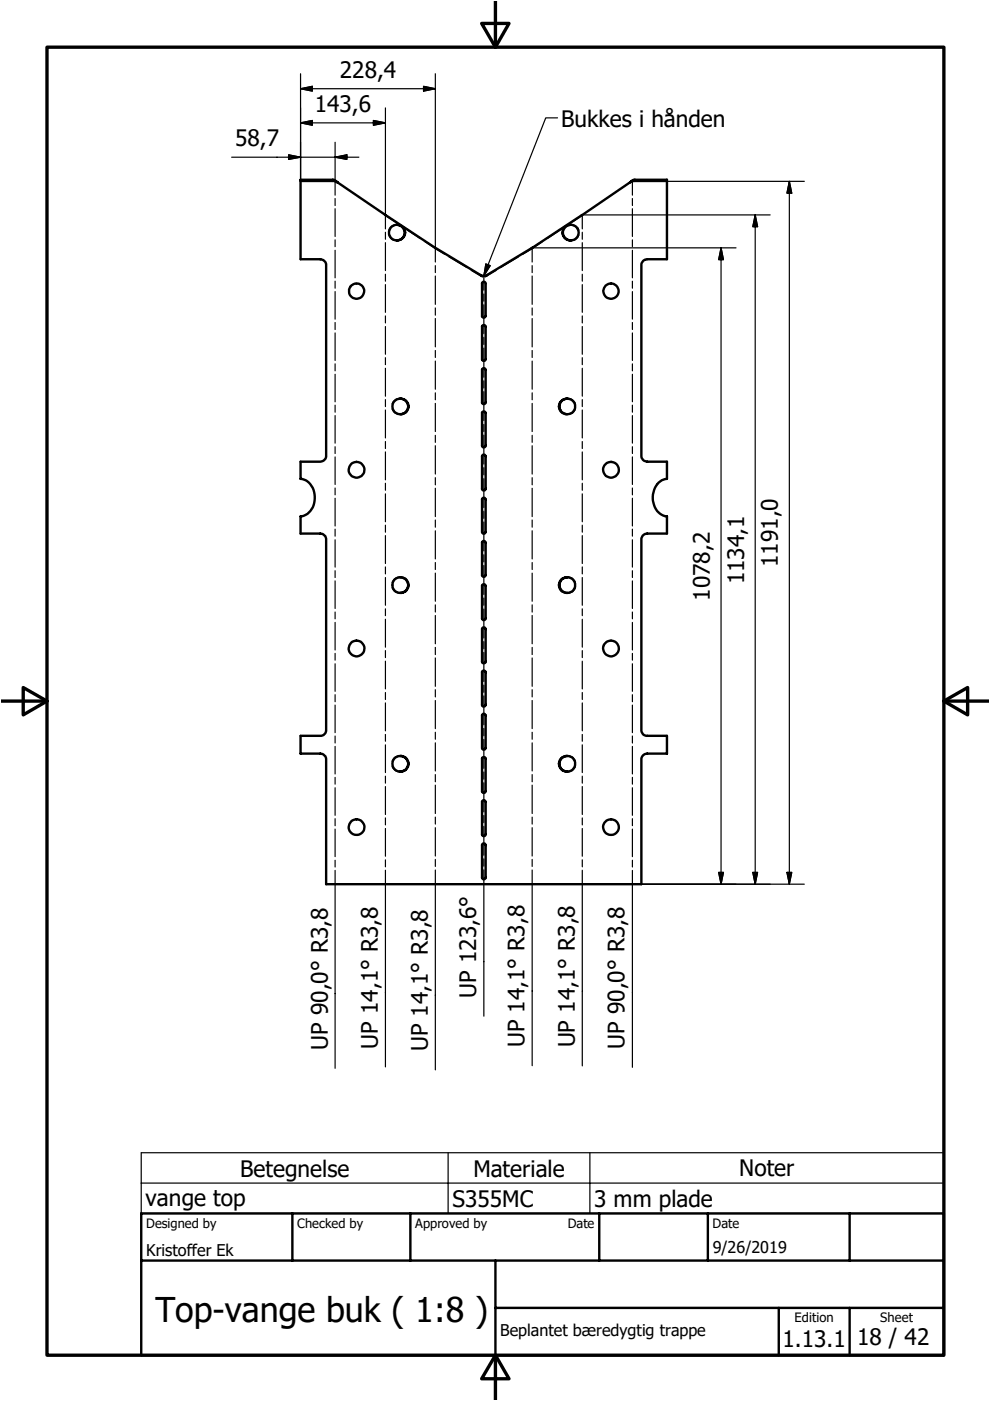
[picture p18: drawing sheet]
<svg xmlns="http://www.w3.org/2000/svg" width="210mm" height="297mm" viewBox="0 0 210 297" stroke-linecap="round" stroke-linejoin="round" font-family="sans-serif">
<defs><g id="words">
<text font-size="7.2" x="32.9" y="280.2">Top-vange buk ( 1:8 )</text>
<g font-size="4.8">
<text x="72.1" y="16.4">228,4</text>
<text x="66.8" y="23.7">143,6</text>
<text x="119" y="27">Bukkes i hånden</text>
<text x="49.9" y="31">58,7</text>
<text x="157.7" y="123.9" transform="rotate(-90 157.7 123.9)">1134,1</text>
<text x="164.9" y="120.2" transform="rotate(-90 164.9 120.2)">1191,0</text>
<text x="150.5" y="127.4" transform="rotate(-90 150.5 127.4)">1078,2</text>
<text x="101" y="211.5" transform="rotate(-90 101 211.5)">UP 123,6°</text>
<text x="69.5" y="222.6" transform="rotate(-90 69.5 222.6)">UP 90,0° R3,8</text>
<text x="80.1" y="222.3" transform="rotate(-90 80.1 222.3)">UP 14,1° R3,8</text>
<text x="90.7" y="222.9" transform="rotate(-90 90.7 222.9)">UP 14,1° R3,8</text>
<text x="111.2" y="222" transform="rotate(-90 111.2 222)">UP 14,1° R3,8</text>
<text x="121.8" y="222.1" transform="rotate(-90 121.8 222.1)">UP 14,1° R3,8</text>
<text x="132.4" y="222.3" transform="rotate(-90 132.4 222.3)">UP 90,0° R3,8</text>
<text x="50.9" y="249.5">Betegnelse</text>
<text x="100.4" y="249.5">Materiale</text>
<text x="156.7" y="249.4">Noter</text>
<text x="30.9" y="255.8">vange top</text>
<text x="95.9" y="255.8">S355MC</text>
<text x="126" y="255.9">3 mm plade</text>
<text x="165.9" y="285.6">1.13.1</text>
<text x="181.7" y="285.3">18 / 42</text>
</g>
<g font-size="3.4">
<text x="31" y="266.2">Kristoffer Ek</text>
<text x="151.1" y="265.7">9/26/2019</text>
<text x="106.1" y="283.3">Beplantet bæredygtig trappe</text>
</g>
<g font-size="2.7">
<text x="31" y="260.4">Designed by</text>
<text x="63" y="260.4">Checked by</text>
<text x="88.1" y="260.4">Approved by</text>
<text x="120.4" y="260.3">Date</text>
<text x="151.1" y="260.3">Date</text>
<text x="168.5" y="280.4">Edition</text>
<text x="186.6" y="280.4">Sheet</text>
</g>
</g></defs>
<g fill="none" stroke="#000" stroke-width=".51">
<path d="M63.7 38.4h7.2l.7 .3M71.6 38.7l-.8-.6h-7.1v16.9h4.2l.7 .2 .5 .8v40.9l-.5 .8-.7 .2h-4.2v3.6a3.8 3.8 0 0 1 3 4.7 3.5 3.5 0 0 1-3 3.3v3.6l4.7 .1 .6 .5 .1 .4v40.9a1.19 1.19 0 0 1-1 1h-4.4v3.8l4.7 .1 .6 .4 .1 .5v26.7h66.9v-26.7l.3-.6 .5-.3 4.6-.1v-3.8h-4.4a1.19 1.19 0 0 1-1-1v-40.9l.3-.6 .5-.3 4.6-.1v-3.6a4 4 0 0 1-2.7-5.6 3.2 3.2 0 0 1 2.7-2.4v-3.6h-4.2l-.9-.4-.3-.6v-40.9l.3-.7 .9-.3h4.2v-16.9h-7l-.8 .6M141.4 38.4h-7.1l-.3 .1-10.5 7a296.2 296.2 0 0 1-20.2 12.8l-.5 .2-.7-.1a283.2 283.2 0 0 1-20.3-12.8l-10.2-6.9M84.1 47.6a1.67 1.67 0 0 1 1.7 1.7 1.67 1.67 0 0 1-1.7 1.7M102.4 59.7l.4 .1 .2 .3v6.9l-.4 .4-.4-.3v-7.1zM121 47.6a1.67 1.67 0 0 0-1.7 1.7 1.67 1.67 0 0 0 1.7 1.7M102.2 78.3l.4-.3 .4 .4v6.9a.38 .38 0 0 1-.4 .4 .38 .38 0 0 1-.4-.4zM102.2 69.1l.4-.2 .4 .4v6.9l-.3 .3h-.3l-.2-.2zM84.9 84.5a1.65 1.65 0 0 1 1.6 1.7 1.65 1.65 0 0 1-1.6 1.6M102.2 96.6l.4-.2 .4 .3v6.9l-.3 .4h-.3l-.2-.2zM102.3 87.3h.5l.2 .3v6.9l-.3 .3h-.3l-.2-.2v-7.2zM120.3 84.5a1.65 1.65 0 0 0-1.7 1.7 1.65 1.65 0 0 0 1.7 1.6"/>
<path d="M102.2 114.9l.2-.2h.3l.3 .4v6.8l-.4 .4-.4-.2zM102.2 105.8l.4-.3 .4 .4v6.9l-.4 .4-.4-.3zM84.9 122.4a1.65 1.65 0 0 1 1.6 1.7 1.65 1.65 0 0 1-1.6 1.6M102.2 133.2l.2-.2h.3l.3 .4v6.9a.38 .38 0 0 1-.4 .3 .38 .38 0 0 1-.4-.3zM102.2 124.1l.2-.2h.3l.3 .3v6.9l-.4 .4-.4-.3zM120.3 122.4a1.65 1.65 0 0 0-1.7 1.7 1.65 1.65 0 0 0 1.7 1.6M102.2 151.6l.4-.3 .4 .4v6.9l-.3 .3h-.3l-.2-.2zM102.3 142.3h.5l.2 .3v6.8l-.3 .4h-.3l-.2-.2v-7.2zM84.9 160.3a1.65 1.65 0 0 1 1.6 1.6 1.65 1.65 0 0 1-1.6 1.7M102.2 169.9l.4-.3 .4 .4v6.9l-.3 .4h-.3l-.2-.2zM102.2 160.7l.4-.2 .4 .3v6.9l-.3 .4h-.3l-.2-.2zM102.2 179l.2-.2h.3l.3 .4v6.9l-.4 .4-.4-.3z"/>
<path d="M120.3 160.3a1.65 1.65 0 0 0-1.7 1.6 1.65 1.65 0 0 0 1.7 1.7M29.9 257.3h170.2v30h-170.2zM62 257.3v10M87 257.3v10M127.1 257.3v10M150.1 257.3v10M180.1 257.3v10M29.9 267.3h170.2M105 277.3h95.1M105 267.3v20M165.1 277.3v10M180.1 277.3v10"/>
<circle cx="84.2" cy="49.3" r="1.69"/>
<circle cx="121" cy="49.3" r="1.69"/>
<circle cx="75.6" cy="61.7" r="1.61"/>
<circle cx="129.5" cy="61.7" r="1.61"/>
<circle cx="75.6" cy="99.6" r="1.68"/>
<circle cx="84.9" cy="86.2" r="1.69"/>
<circle cx="120.2" cy="86.2" r="1.72"/>
<circle cx="129.6" cy="99.6" r="1.67"/>
<circle cx="75.6" cy="137.5" r="1.67"/>
<circle cx="84.9" cy="124.1" r="1.69"/>
<circle cx="120.2" cy="124.1" r="1.71"/>
<circle cx="129.5" cy="137.5" r="1.66"/>
<circle cx="75.6" cy="175.4" r="1.67"/>
<circle cx="84.9" cy="161.9" r="1.69"/>
<circle cx="120.2" cy="162" r="1.71"/>
<circle cx="129.5" cy="175.4" r="1.66"/>
</g>
<g fill="none" stroke="#000" stroke-width=".35">
<path d="M81.6 45.5l.1 .1M81.7 45.6l2.2 1.4M82.5 49.8l.2 .5 .5 .5 .9 .2M84.1 51h.1M84.1 47.6h.1M84.1 47.6l-.9 .3-.7 .9M84.9 47.7l4.2 2.8M90.1 51.2l2.2 1.4M92.3 52.7l2 1.2M95.2 54.4l3.8 2.3M100 57.3l2.3 1.4M105.2 57.3l-2.4 1.4"/>
<path d="M109.9 54.4l-3.8 2.3M112.8 52.7l-2 1.2M115 51.2l-2.1 1.4M120.2 47.7l-4.1 2.8M121 47.6a1.82 1.82 0 0 1 1.7 1.2M121 51h.1M121 47.6h.1M122.7 49.8a1.67 1.67 0 0 1-1.7 1.2M123.4 45.6l-2.1 1.4M123.5 45.5v.1M83.2 86.7l.5 .7 .5 .3 .6 .1M84.8 84.5l-.9 .2-.4 .4-.3 .6"/>
<path d="M84.9 87.8h.1M84.9 84.5h.1M120.2 87.8h.1M120.2 84.5h.1M120.3 84.5l.9 .2 .7 .7v.3M121.9 86.7a1.6 1.6 0 0 1-1.6 1.1M83.2 124.6l.5 .7 .5 .3 .6 .1M84.8 122.4l-.9 .2-.4 .4-.3 .5M84.9 125.7h.1M84.9 122.4h.1M120.2 125.7h.1M120.2 122.4h.1"/>
<path d="M120.3 122.4l.9 .2 .7 .7v.2M121.9 124.6a1.58 1.58 0 0 1-1.6 1.1M83.2 162.4l.3 .6 .4 .4 .9 .2M84.8 160.3l-.6 .1-.5 .3-.5 .7M84.9 163.6h.1M84.9 160.3h.1M120.2 163.6h.1M120.2 160.3h.1M120.3 160.3h.3a1.59 1.59 0 0 1 1.3 1.1M121.9 162.4v.3l-.7 .7-.9 .2"/>
</g>
<g fill="none" stroke="#000" stroke-width=".25">
<path d="M63.7 18.8l2.5-.5v1zM63.7 15.6v22.8M63.7 18.8h28.6M89.8 18.3l2.5 .5-2.5 .5zM92.3 15.6v40M49.1 33.3h27M61.2 32.8l2.5 .5-2.5 .5zM63.7 26l2.5-.5v1.1zM63.7 26h18M71 33.3l2.5-.5v1zM71 30.2v11.2M79.2 25.5l2.5 .5-2.5 .6z"/>
<path d="M81.7 22.9v25.6M118.2 25h-2.5l-13.1 33.5v3M134.1 38.2v3.2M134.1 38.5h36.4M167.4 38.5l.5 2.5h-1zM167.4 38.5v149M71 42.1v1.5M71 44.3v5.8M71 50.9v1.4M71 53.1v5.8M71 59.6v1.5M81.7 49.2v1.5"/>
<path d="M81.7 51.4v6M81.7 58.1v1.5M92.3 56.3v1.5M92.3 58.5v6M103 56l.9 .3-1.3 2.2zM112.8 56.3v1.5M112.8 58.5v6M123.5 49.2v1.5M123.5 51.4v6M123.5 58.1v1.5M134.1 42.1v1.5M134.1 44.3v5.8"/>
<path d="M134.1 50.9v1.4M134.1 53.1v5.8M134.1 59.6v1.5M152.9 52.5l.5 2.5h-1zM152.9 52.5v135M156.1 52.5h-43.3v3.1M160.1 45.6l.5 2.5h-1zM160.1 45.6v141.9M163.3 45.6h-39.8v2.9M71 61.8v5.9M71 68.4v1.5M71 70.6v5.8"/>
<path d="M71 77.1v1.5M71 79.3v5.9M81.7 60.3v5.9M81.7 67v1.5M81.7 69.2v5.9M81.7 75.8v1.5M81.7 78.1v5.9M92.3 65.3v1.5M92.3 67.5v6M92.3 74.3v1.5M92.3 76.6v5.9M102.6 62.3v1.6"/>
<path d="M102.6 64.6v6.2M102.6 71.5v1.5M102.6 73.8v6.2M112.8 65.3v1.5M112.8 67.5v6M112.8 74.3v1.5M112.8 76.6v5.9M123.5 60.3v5.9M123.5 67v1.5M123.5 69.2v5.9M123.5 75.8v1.5M123.5 78.1v5.9"/>
<path d="M134.1 61.8v5.9M134.1 68.4v1.5M134.1 70.6v5.8M134.1 77.1v1.5M134.1 79.3v5.9M71 85.9v1.5M71 88.1v5.9M71 94.7v1.5M71 96.9v5.8M81.7 84.7v1.5M81.7 86.9v6M81.7 93.6v1.5"/>
<path d="M81.7 95.8v5.9M92.3 83.3v1.5M92.3 85.5v6M92.3 92.3v1.5M92.3 94.5v6M102.6 80.7v1.6M102.6 83v6.2M102.6 90v1.5M102.6 92.3v6.1M102.6 99.2v1.5M112.8 83.3v1.5M112.8 85.5v6"/>
<path d="M112.8 92.3v1.5M112.8 94.5v6M123.5 84.7v1.5M123.5 86.9v6M123.5 93.6v1.5M123.5 95.8v5.9M134.1 85.9v1.5M134.1 88.1v5.9M134.1 94.7v1.5M134.1 96.9v5.8M71 103.5v1.4M71 105.6v5.9"/>
<path d="M71 112.2v1.5M71 114.4v5.8M81.7 102.5v1.4M81.7 104.7v5.9M81.7 111.4v1.4M81.7 113.6v5.9M92.3 101.3v1.5M92.3 103.5v6M92.3 110.3v1.5M92.3 112.5v6M92.3 119.3v1.4M102.6 101.5v6.1"/>
<path d="M102.6 108.4v1.5M102.6 110.7v6.1M102.6 117.6v1.5M102.6 119.9v6.1M112.8 101.3v1.5M112.8 103.5v6M112.8 110.3v1.5M112.8 112.5v6M112.8 119.3v1.4M123.5 102.5v1.4M123.5 104.7v5.9M123.5 111.4v1.4"/>
<path d="M123.5 113.6v5.9M134.1 103.5v1.4M134.1 105.6v5.9M134.1 112.2v1.5M134.1 114.4v5.8M71 121v1.4M71 123.2v5.8M71 129.8v1.4M71 132v5.8M71 138.5v1.5M81.7 120.2v1.5M81.7 122.4v5.9"/>
<path d="M81.7 129.1v1.4M81.7 131.3v5.9M81.7 137.9v1.5M92.3 121.5v6M92.3 128.2v1.6M92.3 130.5v6M92.3 137.3v1.5M92.3 139.5v6M102.6 126.8v1.5M102.6 129.1v6.2M102.6 136v1.6M102.6 138.3v6.2"/>
<path d="M112.8 121.5v6M112.8 128.2v1.6M112.8 130.5v6M112.8 137.3v1.5M112.8 139.5v6M123.5 120.2v1.5M123.5 122.4v5.9M123.5 129.1v1.4M123.5 131.3v5.9M123.5 137.9v1.5M134.1 121v1.4M134.1 123.2v5.8"/>
<path d="M134.1 129.8v1.4M134.1 132v5.8M134.1 138.5v1.5M71 140.7v5.9M71 147.3v1.5M71 149.5v5.8M71 156.1v1.4M71 158.3v5.8M81.7 140.2v5.9M81.7 146.8v1.5M81.7 149v6M81.7 155.7v1.5"/>
<path d="M81.7 157.9v5.9M92.3 146.2v1.6M92.3 148.5v6M92.3 155.3v1.4M92.3 157.5v6M102.6 145.3v1.5M102.6 147.5v6.2M102.6 154.4v1.6M102.6 156.8v6.1M112.8 146.2v1.6M112.8 148.5v6M112.8 155.3v1.4"/>
<path d="M112.8 157.5v6M123.5 140.2v5.9M123.5 146.8v1.5M123.5 149v6M123.5 155.7v1.5M123.5 157.9v5.9M134.1 140.7v5.9M134.1 147.3v1.5M134.1 149.5v5.8M134.1 156.1v1.4M134.1 158.3v5.8M71 164.8v1.5"/>
<path d="M71 167v5.9M71 173.6v1.5M71 175.8v5.8M81.7 164.6v1.4M81.7 166.8v5.9M81.7 173.4v1.5M81.7 175.7v5.8M92.3 164.2v1.5M92.3 166.5v6M92.3 173.2v1.5M92.3 175.5v6M102.6 163.7v1.5"/>
<path d="M102.6 166v6.1M102.6 172.9v1.5M102.6 175.2v6.1M112.8 164.2v1.5M112.8 166.5v6M112.8 173.2v1.5M112.8 175.5v6M123.5 164.6v1.4M123.5 166.8v5.9M123.5 173.4v1.5M123.5 175.7v5.8M134.1 164.8v1.5"/>
<path d="M134.1 167v5.9M134.1 173.6v1.5M134.1 175.8v5.8M71 182.4v1.4M71 184.5v42M81.7 182.3v1.5M81.7 184.5v41.7M92.3 182.2v1.5M92.3 184.5v42.3M102.6 182.1v1.6M102.6 184.4v31M112.8 182.2v1.5"/>
<path d="M112.8 184.5v41.4M112.8 187.5h57.7M123.5 182.3v1.5M123.5 184.5v41.5M134.1 182.4v1.4M134.1 184.5v41.8M152.4 185h1l-.5 2.5zM159.6 185h1l-.5 2.5zM166.9 185h1l-.5 2.5zM29.9 244.4h170.2v12.9h-170.2zM29.9 250.8h170.2M95 244.4v12.9"/>
<path d="M125.1 244.4v12.9"/>
</g>
<path d="M10 10h190.1v277.3h-190.1zM102.1 5h5.8l-2.9 5zM105 .3v9.7M.3 148.6h9.7M4.9 145.8l5.1 2.8-5.1 3zM200.1 148.6l5.1-2.8v5.8zM200.1 148.6h9.5M105 287.3l2.9 5h-5.8zM105 287.3v9.4" fill="none" stroke="#000" stroke-width=".71"/>
<g fill="#000" stroke="#000" stroke-width=".25">
<path d="M63.7 18.8l2.5-.5v1zM89.8 18.3l2.5 .5-2.5 .5zM61.2 32.8l2.5 .5-2.5 .5zM63.7 26l2.5-.5v1.1zM71 33.3l2.5-.5v1zM79.2 25.5l2.5 .5-2.5 .6zM103 56l.9 .3-1.3 2.2zM152.9 52.5l.5 2.5h-1zM160.1 45.6l.5 2.5h-1zM167.4 38.5l.5 2.5h-1zM152.4 185h1l-.5 2.5zM159.6 185h1l-.5 2.5z"/>
<path d="M166.9 185h1l-.5 2.5z"/>
</g>
<use href="#words"/>
</svg>
